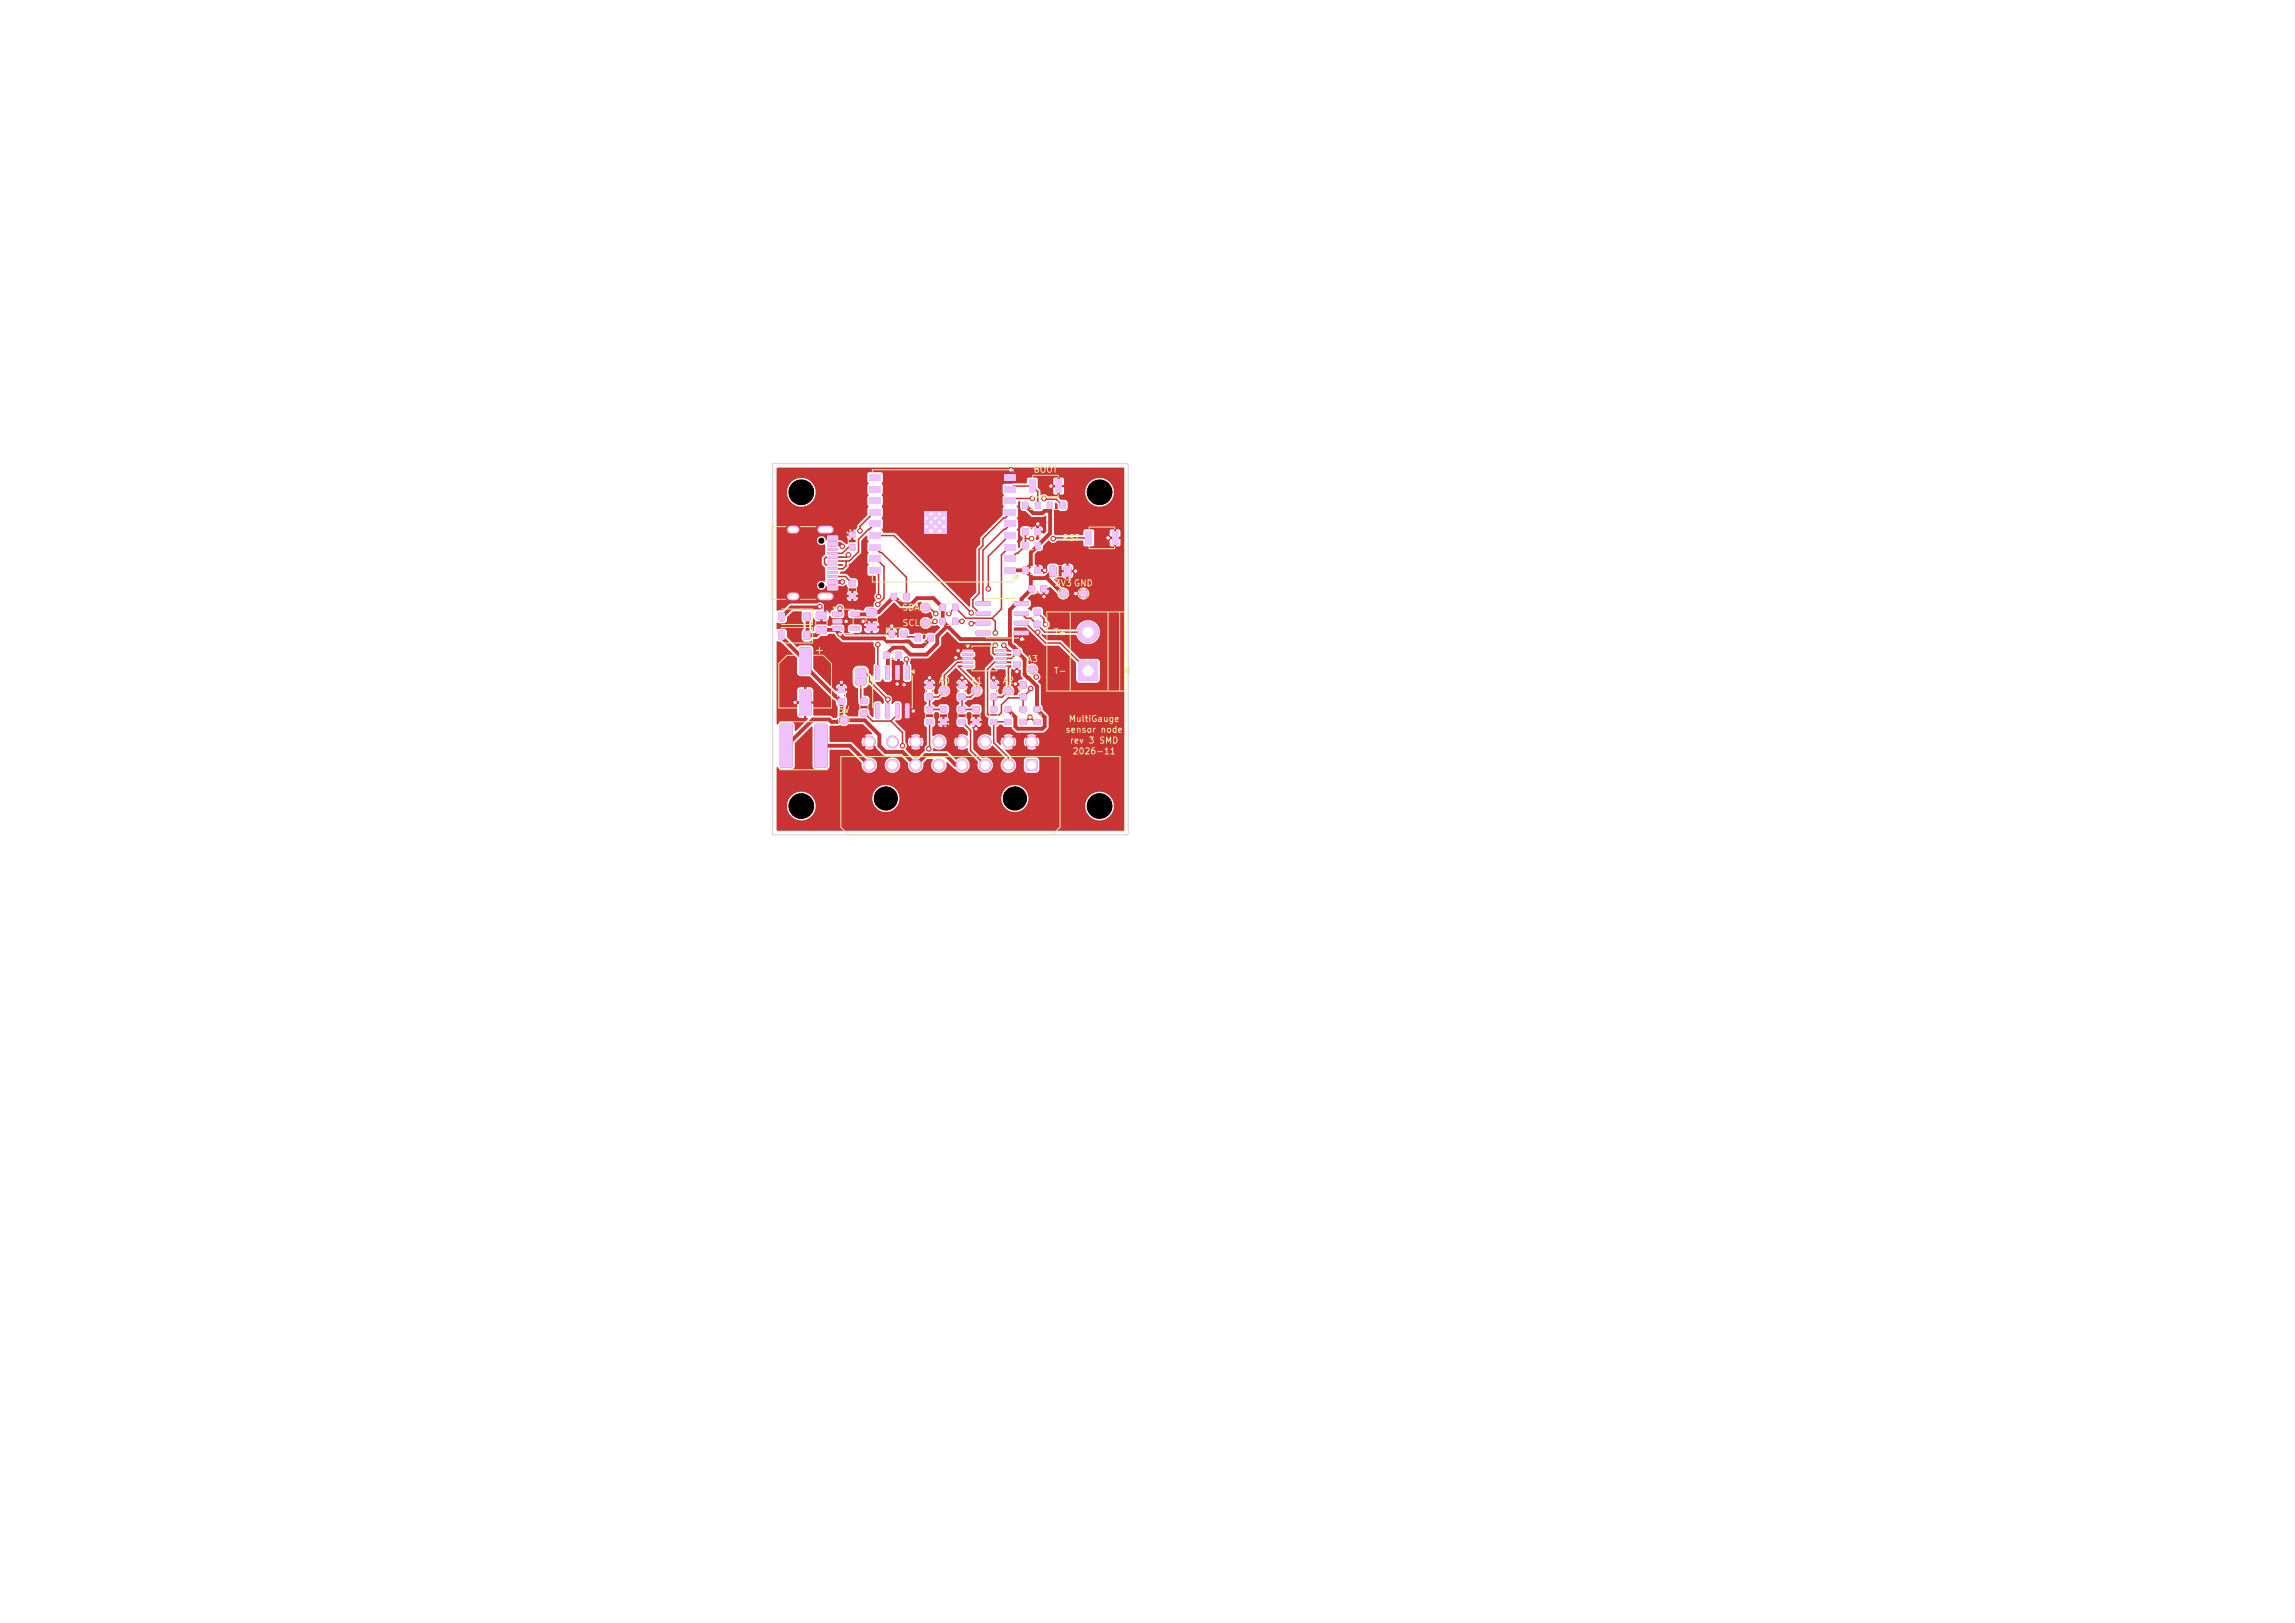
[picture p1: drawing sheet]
<svg xmlns="http://www.w3.org/2000/svg" width="297mm" height="210mm" viewBox="0 0 297 210" stroke-linecap="round" stroke-linejoin="round" font-family="sans-serif">
<defs><g id="words">
<g font-size=".8" fill="#f2eda1">
<text x="133.7" y="61.4">BOOT</text>
<text x="137.4" y="70.2">RST</text>
<text x="136.4" y="76.1">3V3 GND</text>
<text x="116.7" y="79.2">SDA</text>
<text x="116.7" y="81.2">SCL</text>
<text x="136.3" y="82.4">T+</text>
<text x="121.4" y="88.7">A0</text>
<text x="125.6" y="88.7">A1</text>
<text x="129.7" y="88.7">A2</text>
<text x="132.8" y="85.9">A3</text>
<text x="136.3" y="87.4">T-</text>
<text x="108.4" y="92.5">5V</text>
<text x="137.8" y="95">sensor node</text>
<text x="138.2" y="93.6">MultiGauge</text>
<text x="138.4" y="96.4">rev 3 SMD</text>
<text x="138.7" y="97.8">2026-11</text>
</g>
</g></defs>
<g fill="#c83434">
<path d="M111.1 87.4h.6v.4h-.6z"/>
<path d="M131.2 84h.1h.7l.1 .2-.1 .6-.2 .1-.6-.1-.1-.1z"/>
<path d="M131.2 85.6l.1-.1 .7 .1 .1 .2-.1 .6h-.2h-.6l-.1-.2z"/>
<path d="M105.6 81.1h.2h1.1l.1 .2v.6l-.2 .2-1.1-.1-.1-.2z"/>
<path d="M105.6 79.2h.2h1.1l.1 .2v.6l-.2 .2-1.1-.1-.1-.2z"/>
<path d="M108.5 90.4l.1-.1 .7 .1 .1 .2-.1 .6h-.2h-.6l-.1-.2z"/>
<path d="M108.5 88.8h.1h.7l.1 .2-.1 .6-.2 .1-.6-.1-.1-.1z"/>
<path d="M107.7 79.2h1.2l.1 .1v.4l-.1 .1-1.1-.1-.1-.1z"/>
<path d="M107.7 80.1h1.2l.1 .2v.3l-.1 .1h-1.1l-.1-.1z"/>
<path d="M107.7 81.1h1.2l.1 .1v.4l-.1 .1-1.1-.1-.1-.1z"/>
<path d="M110 81.1h1.2l.1 .1v.4l-.1 .1-1.1-.1-.1-.1z"/>
<path d="M110 79.2h1.2l.1 .1v.4l-.1 .1-1.1-.1-.1-.1z"/>
<path d="M121.6 80h.7v.8h-.7z"/>
<path d="M123.3 80h.7v.8h-.7z"/>
<path d="M121.7 91.4h.8v.7h-.8z"/>
<path d="M121.7 93.1h.8v.7h-.8z"/>
<path d="M120.1 82.2h.7v.8h-.7z"/>
<path d="M118.4 82.2h.7v.8h-.7z"/>
</g>
<circle cx="140.2" cy="76.8" r=".5" fill="#c83434" stroke="#c83434" stroke-width=".13"/>
<g fill="#c83434">
<path d="M111.4 92h.8v.7h-.8z"/>
<path d="M111.4 90.3h.8v.7h-.8z"/>
</g>
<circle cx="122.2" cy="89.4" r=".5" fill="#c83434" stroke="#c83434" stroke-width=".13"/>
<g fill="#c83434">
<path d="M132.3 68.4l.2-.1 .6 .1 .1 .2-.1 .6-.2 .1-.6-.1v-.1z"/>
<path d="M133.9 68.4l.1-.1 .7 .1v.2v.6l-.2 .1-.6-.1-.1-.1z"/>
<path d="M134 70.2h.7v.8h-.7z"/>
<path d="M132.3 70.2h.7v.8h-.7z"/>
<path d="M132.8 98.3h.2h1.2l.1 .2-.1 1.2-.2 .1-1.2-.1v-.2z"/>
</g>
<g fill="#c83434" stroke="#c83434" stroke-width=".13">
<circle cx="130.5" cy="99" r=".75"/>
<circle cx="127.5" cy="99" r=".75"/>
<circle cx="124.5" cy="99" r=".75"/>
<circle cx="121.5" cy="99" r=".75"/>
<circle cx="118.5" cy="99" r=".75"/>
<circle cx="115.5" cy="99" r=".75"/>
<circle cx="112.5" cy="99" r=".75"/>
<circle cx="133.5" cy="96" r=".75"/>
<circle cx="130.5" cy="96" r=".75"/>
<circle cx="127.5" cy="96" r=".75"/>
<circle cx="124.5" cy="96" r=".75"/>
<circle cx="121.5" cy="96" r=".75"/>
<circle cx="118.5" cy="96" r=".75"/>
<circle cx="115.5" cy="96" r=".75"/>
<circle cx="112.5" cy="96" r=".75"/>
</g>
<g fill="#c83434">
<path d="M132 89.8l.1-.1 .7 .1 .1 .2-.1 .6h-.2h-.6l-.1-.2z"/>
<path d="M132 88.2h.1h.7l.1 .2-.1 .6-.2 .1-.6-.1-.1-.1z"/>
<path d="M125.9 91.4h.8v.7h-.8z"/>
<path d="M125.9 93.1h.8v.7h-.8z"/>
</g>
<circle cx="130.5" cy="89.4" r=".5" fill="#c83434" stroke="#c83434" stroke-width=".13"/>
<g fill="#c83434">
<path d="M107.1 69.3h1.3l.1 .2v.3l-.2 .1h-1.2l-.1-.1z"/>
<path d="M107.1 70.1h1.3l.1 .2v.3l-.2 .1h-1.2l-.1-.1z"/>
<path d="M107 71.5h1.4l.1 .2-.1 .1h-1.3z"/>
<path d="M107 72.5h1.4l.1 .2-.1 .1h-1.3z"/>
<path d="M107 73h1.4l.1 .2-.1 .1h-1.3z"/>
<path d="M107 74h1.4l.1 .2-.1 .1h-1.3z"/>
<path d="M107.1 75h1.3l.1 .2v.3l-.2 .1h-1.2l-.1-.1z"/>
<path d="M107.1 75.8h1.3l.1 .2v.3l-.2 .1h-1.2l-.1-.1z"/>
<path d="M107 74.5h1.4l.1 .2-.1 .1h-1.3z"/>
<path d="M107 73.5h1.4l.1 .2-.1 .1h-1.3z"/>
<path d="M107 72h1.4l.1 .2-.1 .1h-1.3z"/>
<path d="M107 71h1.4l.1 .2-.1 .1h-1.3z"/>
</g>
<path d="M102.4 68.5h.5M102.4 77.2h.5M106.3 68.5h1.1M106.3 77.2h1.1" fill="none" stroke="#c83434" stroke-width="1"/>
<g fill="#c83434">
<path d="M115 81.6h.8v.8h-.8z"/>
<path d="M116.6 81.6h.8v.8h-.8z"/>
<path d="M103.5 83.8h1.2l.3 .1v3.1l-.2 .2-1.2 .1-.2-.2v-3.1z"/>
<path d="M103.5 89.2h1.2l.3 .1v3.1l-.2 .2-1.2 .1-.2-.2v-3.1z"/>
<path d="M104.1 79.3l.1-.1 .6 .1 .1 .1-.1 .9-.1 .1-.6-.1-.1-.1z"/>
<path d="M100.8 79.3l.1-.1 .6 .1 .1 .1-.1 .9-.1 .1-.6-.1-.1-.1z"/>
<path d="M104.1 81.7l.1-.1 .6 .1 .1 .1-.1 .9-.1 .1-.6-.1-.1-.1z"/>
<path d="M100.8 81.7l.1-.1 .6 .1 .1 .1-.1 .9-.1 .1-.6-.1-.1-.1z"/>
<path d="M124.5 84.1h1.4l.1 .2-.1 .1h-1.3z"/>
<path d="M124.5 84.6h1.4l.1 .2-.1 .1h-1.3z"/>
<path d="M124.5 85.1h1.4l.1 .2-.1 .1h-1.3z"/>
<path d="M124.5 85.6h1.4l.1 .2-.1 .1h-1.3z"/>
<path d="M124.5 86.1h1.4l.1 .2-.1 .1h-1.3z"/>
<path d="M128.8 86.1h1.4l.1 .2-.1 .1h-1.3z"/>
<path d="M128.8 85.6h1.4l.1 .2-.1 .1h-1.3z"/>
<path d="M128.8 85.1h1.4l.1 .2-.1 .1h-1.3z"/>
<path d="M128.8 84.6h1.4l.1 .2-.1 .1h-1.3z"/>
<path d="M128.8 84.1h1.4l.1 .2-.1 .1h-1.3z"/>
<path d="M130 73.4h1.5v.9h-1.5z"/>
<path d="M130 71.9h1.5v.9h-1.5z"/>
<path d="M130 70.4h1.5v.9h-1.5z"/>
<path d="M130 68.9h1.5v.9h-1.5z"/>
<path d="M130 67.4h1.5v.9h-1.5z"/>
<path d="M130 65.9h1.5v.9h-1.5z"/>
<path d="M130 64.4h1.5v.9h-1.5z"/>
<path d="M130 62.9h1.5v.9h-1.5z"/>
<path d="M130 61.4h1.5v.9h-1.5z"/>
<path d="M112.5 61.4h1.5v.9h-1.5z"/>
<path d="M112.5 62.9h1.5v.9h-1.5z"/>
<path d="M112.5 64.4h1.5v.9h-1.5z"/>
<path d="M112.5 65.9h1.5v.9h-1.5z"/>
<path d="M112.5 67.4h1.5v.9h-1.5z"/>
<path d="M112.5 68.9h1.5v.9h-1.5z"/>
<path d="M112.5 70.4h1.5v.9h-1.5z"/>
<path d="M112.5 71.9h1.5v.9h-1.5z"/>
<path d="M112.5 73.4h1.5v.9h-1.5z"/>
</g>
<g fill="#c83434" stroke="#c83434" stroke-width=".13">
<circle cx="122.1" cy="68.1" r=".3"/>
<circle cx="122.1" cy="67" r=".3"/>
<circle cx="121.6" cy="68.7" r=".3"/>
<circle cx="121.6" cy="67.6" r=".3"/>
<circle cx="121.6" cy="66.5" r=".3"/>
<circle cx="121" cy="68.1" r=".3"/>
</g>
<path d="M119.6 66.2h2.9v2.9h-2.9z" fill="#c83434"/>
<g fill="#c83434" stroke="#c83434" stroke-width=".13">
<circle cx="121" cy="67" r=".3"/>
<circle cx="120.5" cy="68.7" r=".3"/>
<circle cx="120.5" cy="67.6" r=".3"/>
<circle cx="120.5" cy="66.5" r=".3"/>
<circle cx="119.9" cy="68.1" r=".3"/>
<circle cx="119.9" cy="67" r=".3"/>
</g>
<g fill="#c83434">
<path d="M119.9 89.8l.2-.1 .6 .1 .1 .2-.1 .6h-.2h-.6l-.1-.2z"/>
<path d="M119.9 88.2h.2h.6l.1 .2-.1 .6-.2 .1-.6-.1-.1-.1z"/>
<path d="M119.9 93.1h.8v.7h-.8z"/>
<path d="M119.9 91.4h.8v.7h-.8z"/>
</g>
<circle cx="133.6" cy="86.6" r=".5" fill="#c83434" stroke="#c83434" stroke-width=".13"/>
<g fill="#c83434">
<path d="M124.1 93.1h.8v.7h-.8z"/>
<path d="M124.1 91.4h.8v.7h-.8z"/>
</g>
<circle cx="126.4" cy="89.4" r=".5" fill="#c83434" stroke="#c83434" stroke-width=".13"/>
<g fill="#c83434">
<path d="M110.6 87.8h1.5v.6l-.1 .2-.3 .1h-.7l-.3-.3z"/>
<path d="M110.8 86.6l.3-.1h.7l.3 .3v.7h-1.5l.1-.6z"/>
<path d="M128.2 93.1h.8v.7h-.8z"/>
<path d="M128.2 91.4h.8v.7h-.8z"/>
<path d="M135.8 73.2h.7l.2 .1v1.1l-.1 .2h-.6l-.2-.1v-1.1z"/>
<path d="M137.7 73.2h.7l.2 .1v1.1l-.1 .2h-.6l-.2-.1-.1-1.1z"/>
</g>
<circle cx="119.8" cy="78.6" r=".5" fill="#c83434" stroke="#c83434" stroke-width=".13"/>
<g fill="#c83434">
<path d="M140.5 68.8h.8v1.7h-.8z"/>
<path d="M143.9 68.8h.8v1.7h-.8z"/>
<path d="M132.3 73.4l.2-.1 .6 .1 .1 .2-.1 .6-.2 .1-.6-.1v-.1z"/>
<path d="M133.9 73.4l.1-.1 .7 .1v.2v.6l-.2 .1-.6-.1-.1-.1z"/>
<path d="M109.9 70.5h.8v.7h-.8z"/>
<path d="M109.9 68.8h.8v.7h-.8z"/>
</g>
<g fill="#c83434" stroke="#c83434" stroke-width=".13">
<circle cx="109.2" cy="93.2" r=".5"/>
<circle cx="119.8" cy="80.6" r=".5"/>
</g>
<g fill="#c83434">
<path d="M109.9 75.1h.8v.7h-.8z"/>
<path d="M109.9 76.8h.8v.7h-.8z"/>
<path d="M117.1 86.1h.5h.1v1.8l-.1 .1h-.3l-.2-.1z"/>
<path d="M115.9 86.1h.4h.1v1.8l-.1 .1h-.3l-.2-.1z"/>
<path d="M114.6 86.1h.4h.2v1.8l-.1 .1h-.4l-.1-.1z"/>
<path d="M113.3 86.1h.4h.2v1.8l-.1 .1h-.4l-.1-.1z"/>
<path d="M113.3 91h.4l.2 .1v1.7l-.1 .1-.4 .1-.1-.1z"/>
<path d="M114.6 91h.4l.2 .1v1.7l-.1 .1-.4 .1-.1-.1z"/>
<path d="M115.9 91h.4l.1 .1v1.7l-.1 .1-.3 .1-.2-.1z"/>
<path d="M117.1 91h.5l.1 .1v1.7l-.1 .1-.3 .1-.2-.1z"/>
<path d="M121.6 78.2h.7v.8h-.7z"/>
<path d="M123.3 78.2h.7v.8h-.7z"/>
<path d="M133.8 91.4h.8v.7h-.8z"/>
<path d="M133.8 93.1h.8v.7h-.8z"/>
<path d="M130 91.4h.8v.7h-.8z"/>
<path d="M130 93.1h.8v.7h-.8z"/>
<path d="M132.3 65h.7v.8h-.7z"/>
<path d="M134 65h.7v.8h-.7z"/>
<path d="M132 93.1h.8v.7h-.8z"/>
<path d="M132 91.4h.8v.7h-.8z"/>
<path d="M135.5 65h.7v.8h-.7z"/>
<path d="M137.2 65h.7v.8h-.7z"/>
<path d="M105.5 93.7h1.3l.3 .1v5.3l-.2 .2-1.3 .1-.2-.2v-5.3z"/>
<path d="M101 93.7h1.4l.2 .1v5.3l-.2 .2-1.2 .1-.3-.2v-5.3z"/>
<path d="M114.3 84.4l.2-.1 .6 .1 .1 .2-.1 .6-.2 .1-.6-.1v-.1z"/>
<path d="M115.9 84.4l.1-.1 .7 .1v.2v.6l-.2 .1-.6-.1-.1-.1z"/>
<path d="M115.3 76.8h.7v.8h-.7z"/>
<path d="M117 76.8h.7v.8h-.7z"/>
<path d="M133.2 62.1h.8v1.7h-.8z"/>
<path d="M136.6 62.1h.8v1.7h-.8z"/>
<path d="M133.8 80.4l.2-.1 .7 .1v.2v.6h-.2h-.7v-.2z"/>
<path d="M133.8 78.8h.2h.7v.2v.6l-.2 .1-.7-.1v-.1z"/>
</g>
<circle cx="137.6" cy="76.8" r=".5" fill="#c83434" stroke="#c83434" stroke-width=".13"/>
<g fill="#c83434">
<path d="M133.1 75.8l.2-.1 .6 .1 .1 .2-.1 .6-.2 .1-.6-.1v-.1z"/>
<path d="M134.7 75.8l.1-.1 .7 .1v.2v.6l-.2 .1-.6-.1-.1-.1z"/>
<path d="M128.2 89.8l.1-.1 .7 .1 .1 .2-.1 .6h-.1h-.7l-.1-.2z"/>
<path d="M128.2 88.2h.1h.7l.1 .2-.1 .6-.1 .1-.7-.1-.1-.1z"/>
<path d="M124.1 89.8l.2-.1 .6 .1 .1 .2-.1 .6h-.2h-.6l-.1-.2z"/>
<path d="M124.1 88.2h.2h.6l.1 .2-.1 .6-.2 .1-.6-.1-.1-.1z"/>
<path d="M139.6 85.6l.1-.1h2.1l.2 .1 .1 .2v2.1l-.1 .1-.2 .1h-2.1l-.1-.1-.1-.1v-2.1z"/>
</g>
<circle cx="140.8" cy="81.8" r="1.3" fill="#c83434" stroke="#c83434" stroke-width=".13"/>
<g fill="#c83434">
<path d="M131.2 81.6h1.9v.2v.3l-.1 .1h-1.7l-.1-.1z"/>
<path d="M131.2 80.4l1.9-.1v.2v.3l-.1 .1h-1.7l-.1-.1z"/>
<path d="M131.2 79.1h1.9v.1v.4l-.1 .1h-1.7l-.1-.2z"/>
<path d="M131.2 77.8h1.9v.1v.4l-.1 .1h-1.7l-.1-.2z"/>
<path d="M126.3 77.8h1.8l.1 .1v.4l-.1 .1h-1.8l-.1-.2z"/>
<path d="M126.3 79.1h1.8l.1 .1v.4l-.1 .1h-1.8l-.1-.2z"/>
<path d="M126.3 80.4l1.8-.1 .1 .2v.3l-.1 .1h-1.8l-.1-.1z"/>
<path d="M126.3 81.6h1.8l.1 .2v.3l-.1 .1h-1.8l-.1-.1z"/>
<path d="M112.1 78.8h.2h1.1l.1 .2v.6l-.2 .2-1.1-.1-.1-.2z"/>
<path d="M112.1 80.7h.2h1.1l.1 .2v.6l-.2 .2-1.1-.1-.1-.2z"/>
</g>
<g fill="#c83434" stroke="#c83434" stroke-width=".13">
<circle cx="108.9" cy="88.3" r=".3"/>
<circle cx="109.5" cy="80.4" r=".3"/>
<circle cx="134.3" cy="67.8" r=".3"/>
<circle cx="135.2" cy="73.8" r=".3"/>
<circle cx="111.7" cy="80.4" r=".3"/>
<circle cx="131.4" cy="88.5" r=".3"/>
<circle cx="135.1" cy="77.2" r=".3"/>
<circle cx="131.6" cy="86.9" r=".3"/>
<circle cx="120.3" cy="87.7" r=".3"/>
<circle cx="139.2" cy="73.9" r=".3"/>
<circle cx="102.9" cy="90.9" r=".3"/>
<circle cx="126.3" cy="94.3" r=".3"/>
<circle cx="123.7" cy="85.1" r=".3"/>
<circle cx="116.1" cy="88.5" r=".3"/>
<circle cx="128.6" cy="87.7" r=".3"/>
<circle cx="130.8" cy="60.8" r=".3"/>
<circle cx="143.4" cy="69.6" r=".3"/>
<circle cx="124.5" cy="87.7" r=".3"/>
<circle cx="118.2" cy="92" r=".3"/>
<circle cx="115.4" cy="81" r=".3"/>
<circle cx="117" cy="88.6" r=".3"/>
<circle cx="136" cy="62.9" r=".3"/>
<circle cx="132.2" cy="82.7" r=".3"/>
<circle cx="124" cy="84.2" r=".3"/>
<circle cx="139.2" cy="76.8" r=".3"/>
<circle cx="108.7" cy="82.1" r=".3"/>
<circle cx="108.7" cy="78.7" r=".3"/>
<circle cx="124.5" cy="80.4" r=".3"/>
<circle cx="121" cy="80.4" r=".3"/>
<circle cx="127.9" cy="76.2" r=".3"/>
<circle cx="129.9" cy="83.5" r=".3"/>
<circle cx="116.8" cy="96.5" r=".3"/>
<circle cx="136.3" cy="69.7" r=".3"/>
<circle cx="133.5" cy="69.7" r=".3"/>
<circle cx="133.3" cy="92.8" r=".3"/>
<circle cx="120.2" cy="96.9" r=".3"/>
<circle cx="114.9" cy="90.5" r=".3"/>
<circle cx="134.1" cy="87.6" r=".3"/>
<circle cx="133.4" cy="89.1" r=".3"/>
<circle cx="106.1" cy="78.5" r=".3"/>
<circle cx="109" cy="70.7" r=".3"/>
<circle cx="109" cy="75.3" r=".3"/>
<circle cx="111.3" cy="68.7" r=".3"/>
<circle cx="109.8" cy="71.8" r=".3"/>
<circle cx="128.8" cy="81.9" r=".3"/>
<circle cx="121.1" cy="79.4" r=".3"/>
<circle cx="128.8" cy="83.5" r=".3"/>
<circle cx="122.8" cy="79.4" r=".3"/>
<circle cx="135.1" cy="64.5" r=".3"/>
<circle cx="133.6" cy="64.5" r=".3"/>
<circle cx="125.7" cy="79.3" r=".3"/>
<circle cx="125.7" cy="80.7" r=".3"/>
<circle cx="113.6" cy="83.4" r=".3"/>
<circle cx="113.6" cy="78.2" r=".3"/>
<circle cx="117.3" cy="85.3" r=".3"/>
<circle cx="113.7" cy="77.2" r=".3"/>
<circle cx="134.3" cy="81.8" r=".3"/>
<circle cx="135.3" cy="80.8" r=".3"/>
</g>
<g fill="none" stroke="#c83434" stroke-width=".5">
<path d="M104.5 79.8v2.4h1.1l.7-.7h2.1M106.1 78.5l-.1 .1h-3.6l-1.2 1.2M107.7 70.4h1l.3 .3M107.7 75.3h1.3M108.7 78.7v.5l-.3 .3M110.6 79.5h1.9l.3-.3h.9l2-2 1 1h1.2l.8-.8h2.1l1.2 1.2v1.8l2.3 2.3h6.4M130.8 73.8h1.9M132.7 73.8l.7 .7v1.6l.1 .1-1.3 1.3v.6h-.7l-.8 .8v4.4l.9 .8v.3h.1l.9 .9v2l1.6 1.5v3l1 1v1.2l-.3 .3h-3.2l-.3-.3v-1.2l-1-1M132.7 65.4l1 1h1.2l.3-.3h.7M135.4 74.7l2.1 2.1h.1M135.9 65.4v3.6l-2.5 2.5v1.6l-.7 .7M136.2 73.9l-.9 .9h-1.9"/>
<path d="M101.2 82.2v.3l3 3v.7l4.7 4.6v2.1M106.2 96.5h3.8l2.5 2.5M108.4 81.3v.5l.8 .8h5.2l.4 .4h2.8l.6 .6h1.2l1-1M108.9 92.9l.3 .3h2.7l1.9 1.9v1.4l.8 .8h2.2l1.7 1.7 1.3-1.3h2.6l1.3 1.3h.8M108.9 92.9l-.5 .5h-.8l-.3-.3h-2.1l-3.4 3.4M122.6 81l-1.3 1.3v1l-1.4 1.4h-2.1l-.9-.9h-1.3l-.9 .9 .2 .3v2"/>
</g>
<g fill="none" stroke="#c83434" stroke-width=".2">
<path d="M101.2 79.8h.1M102.7 77.2h.1M102.7 68.5h.1M104.4 79.8h.1M106.3 79.7h.1M106.8 68.5h.1M106.8 77.2h.1M107.7 69.6h.1M107.7 76.1h.1M107.7 70.4h.1M107.7 75.3h.1M107.7 74.6h1.7l.9 .9"/>
<path d="M108.4 79.5h.1M109.5 72.6v.6l-.4 .4h-1.4M109.8 71.8l-.3 .3h-2.6l-.2 .2v.6l.2 .2h2.1M110.3 69.2h.1M110.3 70.8h-.5l-.8 .8h-1.3M110.3 77.1h.1M110.6 79.5h.1M112.8 79.2v.1M113.2 69.3h2.5l10 10M113.2 72.3h.2l1 1v4.1l-.8 .8M113.2 73.8l.5 .5v2.9M113.2 70.8l.7 .7h.2l3.2 3.2v2.5"/>
<path d="M113.2 67.8l-.8 .7-1.3 1.3v1.6l-1.2 1.2h-2.2M113.2 66.3h-.1l-1.8 1.8v.6M115.7 77.2h.1M117.3 77.2h.1M119.8 78.6h.5l.8 .8M119.9 67v.1M119.9 68.2h.1M120.5 68.7h.1M120.5 67.6h.1M120.5 66.5h.1M121 67v.1M121 67.6h.1"/>
<path d="M121 68.2h.1M121.6 68.7h.1M121.6 67.6h.1M121.6 66.5h.1M122 78.6h.1M122.1 67v.1M122.1 68.2h.1M123.6 78.6h.1M123.6 78.6l-.8 .8M123.6 78.6l1.4 1.4h3.4M127.2 78.1h.1M130.8 73.8h.1"/>
<path d="M130.8 63.3l.4-.4h2.4l.7 .7v1.8M130.8 61.8h.1M130.8 67.8l-.7 .7h-.2l-2.7 2.7v6.9M130.8 66.3l-.7 .7h-.2l-2.7 2.7v.9l-.5 .5v5.7l-.8 .8v.9l.9 .9h.4M130.8 69.3h-.2l-2.7 2.7v4.2M130.8 70.8h-.2l-1 1v7l-1.2 1.2M132.2 78.1h.1M132.2 79.4l.6 .6h.6l1.8 1.8h5.6M132.7 65.4h.1M132.7 70.6h.1M132.7 73.8h.1M132.7 68.8h.1"/>
<path d="M132.7 69.7h.8M132.7 68.8v1.8M132.7 70.6l-1 1h-.2l-.7 .7M133.5 76.2h.1M133.6 64.5h-2.5l-.3 .3M134.3 79.2l.8 .9v.5l.2 .2M134.3 73.8h.1M134.3 68.8h.1M134.3 70.6h.1M135.1 76.2h.1M135.1 64.5l.1 .1h1.5l.8 .8M135.9 65.4h.1"/>
<path d="M136.2 73.9h.1M138.2 73.9h.1M140.9 69.6h-4.5l-.1 .1M101.2 82.2h.1M101.7 96.5h.1M104.4 82.2h.1M106.2 96.5h.1M106.3 81.5v.1M108.4 80.4h.1M108.4 81.3v.1M108.9 89.2h.1M108.9 90.8h.1"/>
<path d="M111.4 87h.5l.6 .6v.5l2.4 2.4v1.5M111.4 88.2v2.1l.4 .4M111.8 92.3h.1l1 1h2.4M111.8 90.7h.1M112.8 81.2h.1M113.6 83.4v3.6M114.7 84.8h.1M114.9 87h.1M115.3 93.3l1.5 1.5v1.7M115.4 82h.1M116.1 87h.1M116.1 92v.5l-.8 .8"/>
<path d="M116.3 84.8h.1M117 82h.1M117 82l.4 .4h1.2l.2 .2M117.3 85.3l.1 .1v1.6M117.4 92h.1M120.3 88.6h.1M120.3 90.2v1.6h1.8M120.3 93.4v3.4l-.1 .1M120.4 82.6h.1M121 80.4l-.2 .2h-1M122 80.4h.1M122.1 91.8h.1"/>
<path d="M122.1 93.4h.1M123.6 80.4h.9M124 85.2h1.2M124 84.2h1.2M124.5 88.6h.1M124.5 90.2v1.6h1.8M124.5 93.4l1.1 1.1v2.6l1.9 1.9M125.2 85.7h-1.3l-1.7 1.7v2l-.8 .8h-1.1M125.2 86.2h-1.2l2.4 2.4v.8l-.8 .8h-1.1M126.3 91.8h.1M126.3 93.4h.1M127.2 80.6h-1.4l-.1 .1"/>
<path d="M128.4 80l.4 .4v1.5M128.6 88.6h.1M128.6 90.2v1.6M128.8 83.5l-.3 .3v.7l.2 .2h2.1M129.5 84.2h1.3M129.5 86.2h1.3l-.3 .3v2.9l-.8 .8h-1.1M129.9 83.5l.7 .7M130.4 91.8h.1M130.4 93.4h-1.8v2.7l1.9 1.9v1M130.8 85.7h-2.1l-.9 .9v5.8l.1 .1h1.4l.3-.3v-1l.9-.9h1.8M131.6 84.4h.1M131.6 86h.1"/>
<path d="M131.6 84.4l-.7 .8h-1.4M132.2 80.6h.5l2.6 2.6h1.9l3.6 3.6M132.2 81.9h.1M132.3 90.3l.1 .1v1.4M132.4 93.4h.3l.6-.6 .6 .6h.3M132.4 88.6h.1M132.4 90.2h.1M133.4 89.1v.1l-1.1 1.1M133.6 86.6v.5l.5 .5M134.2 91.8h.1M134.3 80.8h-.1M134.3 81.8l-.2 .2"/>
</g>
<g fill="none" stroke="#c83434" stroke-width=".3">
<path d="M106.9 77.1h3.4M107.7 76.1v.2l-.9 .9v2l-.5 .5M110.3 69.2l-.7-.7h-2.8l.9 .9v.2M120.5 67.6h.5M130.8 60.8v1M134.3 67.8v1M134.3 73.8h.9M135.1 76.2v1M136 62.9h1M138.2 73.9h1M139.2 76.8h1M143.4 69.6h.9"/>
<path d="M102.9 90.9h1.3M108.4 80.4h1.1M108.9 88.3v.9M111.7 80.4h.3l.8 .8M115.4 81v1M116.1 87v1.5M116.3 84.8v3.1l.7 .7M117.4 92h.8M120.3 87.7v.9M122.1 93.4l2.4 2.4v.2M123.7 85.1l.3 .1M124.5 87.7v.9"/>
<path d="M126.3 93.4v.9M128.6 87.7v.9M131.4 88.5h.9l.1 .1M131.6 86v.9M132.2 81.9v.8"/>
</g>
<g fill="#c83434">
<path d="M100.5 60.5h44.9l.1 .1v46.9h-45v-3.3h1.3a1.85 1.85 0 0 0 2.4 1.9 1.85 1.85 0 0 0 1-2.9h7.7v.2a1.75 1.75 0 0 0 1.9 1.7 1.75 1.75 0 0 0 1.6-1.9h13.2v.2a1.75 1.75 0 0 0 1.3 1.6 1.75 1.75 0 0 0 2-.8h7.5v.2a1.85 1.85 0 0 0 2.9 1.5 1.85 1.85 0 0 0 0-3.2 1.85 1.85 0 0 0-2.9 1.5h-7.5v-.1a1.75 1.75 0 0 0-1.1-2.5 1.75 1.75 0 0 0-2.2 1.6h-13.2v-.2a1.75 1.75 0 0 0-1.9-1.4 1.75 1.75 0 0 0-1.6 1.6h-7.7l-.1-.1a1.85 1.85 0 0 0-2-.6 1.85 1.85 0 0 0-1.3 1.7h-1.3v-4.9l.1-.1 .4 .4h1.4a.49 .49 0 0 0 .5-.5v-3l2.1-2.1 .1 .1v5l.3 .4 1.5 .1 .3-.1 .2-.4v-2v-.1h2.4l1.7 1.8a1.01 1.01 0 0 0 .9 1.2 1.01 1.01 0 0 0 1.1-1.1h1v.2a1.01 1.01 0 0 0 1.5 .8 1.01 1.01 0 0 0 0-1.8 1.01 1.01 0 0 0-1.5 .8h-1v-.2a1.09 1.09 0 0 0-1.3-.7l-2-2h-2.8v-2.1h1.1l.2-.1a.83 .83 0 0 0 1.1-.1h1.9l1.2 1.2-.1 .1h-.4l-.5 .2 .4 .3-.3 .3-.3-.4-.2 .3v.4l.2 .5 .3-.4 .3 .3-.4 .3 .1 .1 .6 .1 .5-.2-.4-.3 .3-.3 .4 .6 1 1h2.2l.9 1a1.02 1.02 0 0 0 1 1.2 1.02 1.02 0 0 0 1-1.3l.5-.5 .7 .1a1.03 1.03 0 0 0 .6 1.7 1.03 1.03 0 0 0 1.2-1.3l.1-.1 .8 .8 .2 .1a1.02 1.02 0 0 0 1.5 .3 1.02 1.02 0 0 0 .2-1.4 1.02 1.02 0 0 0-1.5-.1l-1.2-1.1-1.9-.1a.23 .23 0 0 1 .2-.3 1 1 0 0 0 1.1 .1 1 1 0 0 0 .5-1h1v.4l.2 .3 .3-.4 .3 .3-.4 .3a1.2 1.2 0 0 0 1.3 0l.1 .5 1.2 1.2a1.02 1.02 0 0 0 .5 1.4 1.02 1.02 0 0 0 1.4-.5 1.02 1.02 0 0 0-.6-1.4h-.8l-1-1v-2.5a.22 .22 0 0 1-.1-.4h.3v-.5h.3v.5a.47 .47 0 0 0 .5-.5h-1.4v.2l-.1 .1-.3-.3v-.4l1 .1v-.5h.3v.5h.5a.47 .47 0 0 0-.5-.5h-.7l-.2 .4h-.4l-.1-.3-.3-.1h-.7l-.3 .2v.8l.3 .3h.6l.5 .5v.5l-.1 .1a1 1 0 0 0-1.2 0l.4 .3-.3 .3-.3-.4-.2 .5h-1v-.2a1.09 1.09 0 0 0-1.8-.4v-1.2a.49 .49 0 0 0 .3-.5h.4l.1 .3 .3 .2h.1v-.5h.3v.5a.47 .47 0 0 0 .6-.5h-1.8v-.4l.9 .1v-.5h.3v.5h.6a.47 .47 0 0 0-.6-.5h-.6l-.2 .4h-.4l-.1-.3-.3-.1h-.7l-.3 .2v.7l.3 .4v2.3a.74 .74 0 0 0-.3 .8l-.8 .8h-.6l-1-1v-.1a.63 .63 0 0 0 0-.9v-.1h.3v.4l.2 .3 .3-.4 .3 .3-.4 .3 .3 .2h.4l.5-.2-.4-.3 .3-.3 .3 .4 .2-.3v-.4l-.2-.5-.3 .4-.3-.3 .4-.3-.5-.2h-.4l-.3 .2 .4 .3-.3 .3-.3-.4-.2 .5h-.3l-.1-1.2-1.3-1.4 .1-.1h.5l.3-.3v-1.9l-.3-.2-.4-.1-.3 .1-.2 .3a.32 .32 0 0 1 0-.5 .66 .66 0 0 0-.7-.7h4.8v.6l.3 .4v.2l-.2 .2-.1 .2v.6l.2 .3h.9l.3-.2h.3l.4 .2h.7l.4-.2v-.7l-.2-.3-.9-.1-.3 .3a.4 .4 0 0 1-.6-.2l-.1-.1v-.2l.3-.3 .5-.1 .4-.3a.81 .81 0 0 0 1-.5 .81 .81 0 0 0-.3-1v-.3h1.2v.1h.6v-.6h.2v.6h.6a.49 .49 0 0 0-.6-.6 .62 .62 0 0 0-.8 .5h-1.2v-.9l1.1-1.1 2.3 2.3v.1a.92 .92 0 0 0-.4 .9l-.1 .1h-.2l-.5-.3v-.2l.4-.2v-.3h-1.4a.68 .68 0 0 0 .4 .6l-.3 .2-.1 .3v.6l.3 .3a.24 .24 0 0 1 0 .3 .24 .24 0 0 1-.2 .2l-.1 .2v.6l.1 .2 .2 .1h.8l.3-.2h.3l.4 .2h.7l.4-.2v-.7l-.2-.3-.9-.1-.3 .3a.64 .64 0 0 1-.7-.3v-.2l.3-.3 .5-.1 .5-.4a.78 .78 0 0 0 .9-.4 .78 .78 0 0 0-.3-1l-.1-.3-1.7-1.7 .1-.1h.8l.3-.1v-1.1l-.3-.1h-1.3l-.9 .1-1.8 1.8-.1 1.5a.9 .9 0 0 0-.4 1l-.1 .1h-.2l-.5-.3v-.2l.4-.2v-.3h-1.4a.68 .68 0 0 0 .4 .6l-.3 .2-.1 .3h-4.8l-1.5-1.5h6.3v.1h.5v-.6h.4v.6h.5v-.1a.62 .62 0 0 0-.9-.5l-.3 .1-.2 .4h-6.3v-.1l.6-.1 .3-.3 .4 .3h.5l.2-.1 .1-.2v-2.7l.1-.1a.66 .66 0 0 0 .6 .4v-.6l.1-.1 .2 .1v.6h.1a.33 .33 0 0 1 .5 .4l-.1 .3v1.8l.2 .2 .5 .1 .2-.1 .2-.3v-1.7l-.2-.4 .1-.6h2.1l.2-.1 .5-.5h3.6v.4l.2 .1 1.6-.1a.43 .43 0 0 0-.2-.7h-1.4l-.2 .3h-3.6l1-1 .1-.2v-.9l.8-.7 1.4 1.3 .2 .1h4l.1 .1-.2 .5v.7l.5 .5v.3l-1.2 1.3v5.8l.3 .4 .2 .1v.8l.3 .4v1.1a1.02 1.02 0 0 0-1.5 .2 1.02 1.02 0 0 0 .3 1.4 1.02 1.02 0 0 0 1.4-.3l1.6 1.5a1.02 1.02 0 0 0-.1 1.8 1.02 1.02 0 0 0 1.6-.7l-.2-.6h1.2v1l.1 .4 .4 .1h1l.4-.1 .1-.4v-1l-.3-.4-1.3-.1-.3 .1-.1 .4h-1.2l-.4-.5-.1-.2-.7-.7 .1-.1h.4l.5-.2-.4-.3 .3-.3 .3 .4 .2-.3v-.4h1v.4l.2 .3 .3-.4 .3 .3-.4 .3 .5 .2h.4l.3-.2-.4-.3 .3-.3 .3 .4 .2-.3v-.4l-.1-.4-.1-.1-.3 .4-.3-.3 .4-.3-.3-.2h-.4l-.5 .2 .4 .3-.3 .3-.3-.4-.2 .5h-1l-.2-.5-.3 .4-.3-.3 .4-.3-.3-.2h-.4l-.5 .2 .4 .3-.3 .3-.3-.4-.2 .5v.4l-.1 .1-.4-.5v-1.8v-.1a.61 .61 0 0 1 .7-.2l.3 .3h.8l.6 .6 .2 .1h3.4l.2-.1 .4-.4 .1-.2v-1.4l-.1-.2-.6-.7-.1-.4-.2-.2v-2.5l-.4-.6a.57 .57 0 0 0 .4-.5 .57 .57 0 0 0-.4-.5v-.1a.84 .84 0 0 0-.2-.9 .84 .84 0 0 0-1-.2v-.8l-.8-.8a.53 .53 0 0 0-.4-.6l-.7-.6v-1.8l.1-.1h1.5l2.4 2.3 1.9 .1 2.1 2.1 .1 2.3 .1 .2 .2 .1 2.3 .1 .3-.2 .2-.3-.1-2.3a.5 .5 0 0 0-.4-.4h-2.2l-2.3-2.3-1.9-.1-.7-.6a.11 .11 0 0 1 0-.2 .11 .11 0 0 1 .2 .1l.2 .1h4h.1a1.56 1.56 0 0 0 2.4 .8 1.56 1.56 0 0 0-.1-2.6 1.56 1.56 0 0 0-2.3 1h-3.7a.65 .65 0 0 0-.1-1.1l-.1-.4-.4-.4v-.5a.48 .48 0 0 0-.5-.5h-.6a.46 .46 0 0 0-.4 .5h-.1l-.4-.3 .4-.3v-.5l-.1-.2-.3-.2 .5-.6a.59 .59 0 0 0 .7-.4h.2l.2 .4h.3v-.5h.3v.5a.49 .49 0 0 0 .6-.5l-.9-.1 .2-.2 .7-.1 .1-.1 .9 .9a.78 .78 0 0 0 1.2 .6h1.8l.3 .2 .5-.2-.4-.4-.4 .4h-1.8l.3-.2 .1-.5h1.1l.1 .5 .4-.4h.4l.4 .4a.73 .73 0 0 0 0-.8l-.4 .4h-.4l-.4-.4-.1 .3h-1.1l-.1-.3-.3-.2h1.8l.4 .4 .4-.4-.3-.2-.5 .2h-1.8l-.5-.2-1-1v-.1a.49 .49 0 0 0 .5-.5h.4l.1 .3 .5 .2v-.9h.3v.9l.3-.1 .3-.3v-.5h-1.5v.4h-.4v-1h.4v.3h.6v-.8h.3v.8h.6v-.3a.84 .84 0 0 0-1.4-.2l-.1 .2h-.4a.49 .49 0 0 0-.5-.5h-.6l-.3 .2-.1 .2v.6l-.4 .4-.1-.1v-.2h-.6l-.2-.2-.1-.7h.3v.6h.6v-.2a.48 .48 0 0 0-.6-.4h-.4l-.1-.1v-1.3l.4-.3a.61 .61 0 0 0 .7-.8l.8-.7a.61 .61 0 0 0 1 .1h3.3h.1v.5l.2 .2h1l.2-.2v-.8h2v.8l.2 .2h.4v-1h.3v1h.3l.2-.2v-.8h-3.4v-1h2v.7h.6v-.9h.3v.9h.5v-.7l-.2-.2h-1l-.2 .2h-2l-.2-.2h-1l-.2 .2-.1 .5h-3.5h-.1l-.1-.1v-3.1l.1-.2v-.7h.2l.1 .1 .1 .6 .1 .2 .2 .1h.6l.3-.2 .1-.9-.3-.3h-.6l-.5-.4-1.2-.1h-.1a.76 .76 0 0 0-.8-.2l-.1-.5-.3-.5h2v.8l.2 .2h.4v-1h.3v1l.4-.1 .1-.3h2.7v.2a1.85 1.85 0 0 0 2.9 1.5 1.85 1.85 0 0 0 0-3.2 1.85 1.85 0 0 0-2.9 1.5h-2.7v-.6h-3.4v-1h2v.7h.6v-.9h.3v.9h.5v-.7l-.2-.2h-1l-.2 .2h-2l-.2-.2h-1l-.2 .2-.1 .5-3 .2-.1 1.1 .2 .3-.2 .2 .1 1a.21 .21 0 0 1 .1 .3 .21 .21 0 0 1-.1 .2l-.1 .9-2.8 2.8-.1 1-.4 .5-.1 5.6-.7 .9-.1 1-9.6-9.5-1.6-.1-.1-.1a.21 .21 0 0 1-.1-.2 .21 .21 0 0 1 .1-.3l.1-1-.2-.3 .2-.2-.1-1a.21 .21 0 0 1-.1-.2 .21 .21 0 0 1 .1-.3l.1-1-.2-.3 .2-.2-.1-1a.21 .21 0 0 1-.1-.2 .21 .21 0 0 1 .1-.3l.1-1-.2-.2h-1.6l-.2 .1-.1 1.1 .2 .3-.2 .2 .1 1a.21 .21 0 0 1 .1 .3 .21 .21 0 0 1-.1 .2l-.1 1 .2 .3-.2 .2v.9l-1.2 1.3a.51 .51 0 0 1-.3 .5h-.2v1.3h.2v.3l-.8 .1-.3 .2-.4-.2a.72 .72 0 0 0-.7-.3h-1.6l-.4-.5a.59 .59 0 0 0-.8 .7 .59 .59 0 0 0 1 .3l.1 .4v.9l-.4 .5-.1 .7 .5 .5v1.5v.3h-.3a.59 .59 0 0 0-.7 .4 .59 .59 0 0 0 .4 .7 .59 .59 0 0 0 .7-.5h1.9a.73 .73 0 0 0 .7-.1l.2 .3 .2 .1h.9l.2-.3v-.7l-.3-.3h-.6l-.6-.5-.7-.1-.1-.2 .6-.1 .5-.5 .1-.4 .2-.1 1.3-1.3 .1-1.6 .6-.7 .1 .1 .1 .4a.21 .21 0 0 1 .1 .3 .21 .21 0 0 1-.1 .2l-.1 1 .2 .3-.2 .2v1l.2 .3-.2 .2v1l.2 .2 .9 .1v2.1v.2a.73 .73 0 0 0 0 .8 .76 .76 0 0 0-.3 .8h-.7a.65 .65 0 0 0-.5 .5l-.6-.1h-1.2l-.3 .3v.5l.2 .2 .2 .1h3.3l.6-.4 1.7-1.6 .7 .6 .2 .1h1.5l.8-.8 .4 .1a.79 .79 0 0 0-.1 1.1 .79 .79 0 0 0 1.1 .1l.2 .1 .2 .5-.3 .3a.77 .77 0 0 0-1.1 0 .77 .77 0 0 0 .1 1.2 .77 .77 0 0 0 1.1-.3l.8-.1 .4 .3-.8 .7h-.8a.62 .62 0 0 0-.4 .6l-.2 .2h-.1v-.5l-.2-.3h-.7l-.3 .1h-.4h-.1l-.1-.5-.2-.2h-.7a.46 .46 0 0 0-.4 .4v.7a.12 .12 0 0 1-.1 .1 .12 .12 0 0 1-.1-.2v-.2h-6.7l-.2-.3 .1-.6h.4v.4l.2 .2 .2 .1h1.2l.2-.2 .1-.3h.2l.3 .4 .6 .1v-.6h.2v.6h.5l.3-.2h1v.1h.6v-.5h.3v.5h.5v-.1a.6 .6 0 0 0-.8-.4l-.4 .1-.2 .3h-1l.1-.4h-2v.1h-.2l-.1-.3-.2-.2h.5v.1h.9v-.6h.2v.6h.9l-.2-.5a2.42 2.42 0 0 0-1.6 0l-.2 .4-1.8-.1-.2 .2-.1 .2h-.4l-.1-.2-.3-.2h-1.1l-.4 .2h-.2l-.3-.2h-1.1a.64 .64 0 0 0-.5 .9h-.2l-.1-.3v-.8l.2-.6h.1l.3 .3 .5 .1v-.7h.3v.7h.5a.8 .8 0 0 0 .4-.7l.4 .3h1.3l.3-.3-.1-.6a.61 .61 0 0 0-.1-.8 .61 .61 0 0 0-.7 0l-.2 .2-.1 .4a.6 .6 0 0 0-.7 .4h-.1a.57 .57 0 0 0-.7-.4v-.1a.57 .57 0 0 0-.2-.8 .57 .57 0 0 0-.7 .1h-3.4l-.2 .1-.8 .7-.7 .2-.1-.1v-1.7h9.1a.47 .47 0 0 0 .5 .5v-.5h.4v.5l.4-.2 .1-.3h-10.5v-.4h9.1v.1h.5v-.5h.4v.5h.5v-.3a1.05 1.05 0 0 0-1.4 0v.2h-9.1v-7.6h9.1l.1 .4 .4 .1v-.5h-9.6v-.4h9.1v.1h.5v-.5l-.3 .1-.2 .3h-9.1v-5.3h1.3v.2a1.85 1.85 0 0 0 2.9 1.5 1.85 1.85 0 0 0 0-3.2 1.85 1.85 0 0 0-2.9 1.5h-1.3z"/>
<path d="M100.5 83l.6 .1 2 2v1.9l.2 .4 .3 .1h1.2l3 3a.59 .59 0 0 1 .4 .6l.2 .4v1.2a.53 .53 0 0 1-.9-.1h-2.2l-.1-1.5h-.8v1.8h.1v.1l-1.5 1.6-.1-.1v-.6a.49 .49 0 0 0-.5-.5h-1.4l-.3 .3h-.2v-1.3h2.6l.3 .4 .7 .1v-1.8h-1v1.3h-2.6v-3h2.6v1.3h1v-1.8h.3v1.8h.8v-1.4l-.1-.3-.2-.1h-1.3l-.3 .1-.2 .4h-2.6z"/>
<path d="M100.5 80.6h1.1l.2-.3 .1-.5 .7-.7h1.2v1.2l.2 .3v.8l-.2 .3-.1 .9a.47 .47 0 0 0 .5 .5l.6-.1 .4-.3a1.02 1.02 0 0 0 1-.4h.7l.4-.3h.6l.5 .5 .7 .6h3.9l.1 .1a.72 .72 0 0 0 .1 .7v1.9l-.2 .4v1.4h-.1l-.5-.6a.82 .82 0 0 0-.7-.8h-.6a.76 .76 0 0 0-.7 .7v1.4a1.02 1.02 0 0 0 .6 .8l.1 1.9 .2 .3h.9l.3-.2v-.8l-.2-.2-.5-.1v-.1v-.9l.3-.2 .3-.2 1.9 1.8v.2a.32 .32 0 0 1 0 .4l-.1 .1-.2-.3-.2-.1-.5 .1-.2 .1-.1 1.9-.4-.3-.1-.5-.1-.2-.3-.1h-.7l-.2 .1-.1 .2-.1 .7h-1.2l-.4-.3v-.9l.2-.4v-.6l-.1-.3-.3-.2a.66 .66 0 0 0 .4-.6h-1.5l-.4-.4 1.1 .1v-.6h.3v.6h.5a.49 .49 0 0 0-.5-.6 .62 .62 0 0 0-.9 .5h-.5l-2.4-2.4v-2.6a.49 .49 0 0 0-.5-.5h-1.3l-.4 .2-1.2-1.2v-.7a.48 .48 0 0 0-.5-.5l-.9 .1z"/>
<path d="M131.5 86h.2l.1 .7h.3v.7l.3 .5a.6 .6 0 0 0-.7 .6h.6l.1 .1-.1 .2h-.6a.68 .68 0 0 0 .4 .6l-.3 .2-.2 .3h-.4l-.1-.1a.83 .83 0 0 0-.2-1.1v-2l.1-.2 .5 .2z"/>
<path d="M128.2 86.7l.3-.3 .3 .2h1.3v2.1a1 1 0 0 0-.4 1l-.1 .1a.31 .31 0 0 1-.5-.2l-.2-.2a.66 .66 0 0 0 .4-.6h-.7l-.1-.2v-.7h.3v.6h.5a.49 .49 0 0 0-.5-.6h-.6z"/>
<path d="M131.8 64.9h.2v.8a.56 .56 0 0 0 .7 .4l.7 .7 .2 .1h1.4l.3-.2 .1 .1v2l-.3 .3-.1-.1h-.6v.5l.1 .2-.2 .2h-.2v-1.8h.3v.6h.6a.49 .49 0 0 0-.6-.6 .75 .75 0 0 0-.9 .4l-.3-.4h-.7a.47 .47 0 0 0-.5 .4v.7l.3 .3v.3l-.2 .3-.1 .6-.1 .2-.1-.1-.1-.5a.21 .21 0 0 1-.1-.2 .21 .21 0 0 1 .1-.3v-1a.21 .21 0 0 1-.1-.2 .21 .21 0 0 1 .1-.3v-1a.21 .21 0 0 1-.1-.2 .21 .21 0 0 1 .1-.3v-1a.21 .21 0 0 1-.1-.2 .21 .21 0 0 1 .1-.3z"/>
</g>
<g fill="#efc1ff">
<path d="M110.7 87.4h1.4v.3h-1.4z"/>
<path d="M131.2 84h.1h.7l.1 .2-.1 .6-.2 .1-.6-.1-.1-.1z"/>
<path d="M131.2 85.6l.1-.1 .7 .1 .1 .2-.1 .6h-.2h-.6l-.1-.2z"/>
<path d="M105.6 81.1h.2h1.1l.1 .2v.6l-.2 .2-1.1-.1-.1-.2z"/>
<path d="M105.6 79.2h.2h1.1l.1 .2v.6l-.2 .2-1.1-.1-.1-.2z"/>
<path d="M108.5 90.4l.1-.1 .7 .1 .1 .2-.1 .6h-.2h-.6l-.1-.2z"/>
<path d="M108.5 88.8h.1h.7l.1 .2-.1 .6-.2 .1-.6-.1-.1-.1z"/>
<path d="M107.7 79.2h1.2l.1 .1v.4l-.1 .1-1.1-.1-.1-.1z"/>
<path d="M107.7 80.1h1.2l.1 .2v.3l-.1 .1h-1.1l-.1-.1z"/>
<path d="M107.7 81.1h1.2l.1 .1v.4l-.1 .1-1.1-.1-.1-.1z"/>
<path d="M110 81.1h1.2l.1 .1v.4l-.1 .1-1.1-.1-.1-.1z"/>
<path d="M110 79.2h1.2l.1 .1v.4l-.1 .1-1.1-.1-.1-.1z"/>
<path d="M121.6 80h.7v.8h-.7z"/>
<path d="M123.3 80h.7v.8h-.7z"/>
<path d="M121.7 91.4h.8v.7h-.8z"/>
<path d="M121.7 93.1h.8v.7h-.8z"/>
<path d="M120.1 82.2h.7v.8h-.7z"/>
<path d="M118.4 82.2h.7v.8h-.7z"/>
</g>
<circle cx="140.2" cy="76.8" r=".5" fill="#efc1ff" stroke="#efc1ff" stroke-width=".13"/>
<g fill="#efc1ff">
<path d="M111.4 92h.8v.7h-.8z"/>
<path d="M111.4 90.3h.8v.7h-.8z"/>
</g>
<circle cx="122.2" cy="89.4" r=".5" fill="#efc1ff" stroke="#efc1ff" stroke-width=".13"/>
<g fill="#efc1ff">
<path d="M132.3 68.4l.2-.1 .6 .1 .1 .2-.1 .6-.2 .1-.6-.1v-.1z"/>
<path d="M133.9 68.4l.1-.1 .7 .1v.2v.6l-.2 .1-.6-.1-.1-.1z"/>
<path d="M134 70.2h.7v.8h-.7z"/>
<path d="M132.3 70.2h.7v.8h-.7z"/>
</g>
<g fill="#efc1ff" stroke="#efc1ff" stroke-width=".13">
<circle cx="131.3" cy="103.3" r="1.5"/>
<circle cx="114.6" cy="103.3" r="1.5"/>
</g>
<path d="M132.8 98.3h.2h1.2l.1 .2-.1 1.2-.2 .1-1.2-.1v-.2z" fill="#efc1ff"/>
<g fill="#efc1ff" stroke="#efc1ff" stroke-width=".13">
<circle cx="130.5" cy="99" r=".75"/>
<circle cx="127.5" cy="99" r=".75"/>
<circle cx="124.5" cy="99" r=".75"/>
<circle cx="121.5" cy="99" r=".75"/>
<circle cx="118.5" cy="99" r=".75"/>
<circle cx="115.5" cy="99" r=".75"/>
<circle cx="112.5" cy="99" r=".75"/>
<circle cx="133.5" cy="96" r=".75"/>
<circle cx="130.5" cy="96" r=".75"/>
<circle cx="127.5" cy="96" r=".75"/>
<circle cx="124.5" cy="96" r=".75"/>
<circle cx="121.5" cy="96" r=".75"/>
<circle cx="118.5" cy="96" r=".75"/>
<circle cx="115.5" cy="96" r=".75"/>
<circle cx="112.5" cy="96" r=".75"/>
</g>
<g fill="#efc1ff">
<path d="M132 89.8l.1-.1 .7 .1 .1 .2-.1 .6h-.2h-.6l-.1-.2z"/>
<path d="M132 88.2h.1h.7l.1 .2-.1 .6-.2 .1-.6-.1-.1-.1z"/>
<path d="M125.9 91.4h.8v.7h-.8z"/>
<path d="M125.9 93.1h.8v.7h-.8z"/>
</g>
<g fill="#efc1ff" stroke="#efc1ff" stroke-width=".13">
<circle cx="130.5" cy="89.4" r=".5"/>
<circle cx="106.3" cy="70" r=".33"/>
<circle cx="106.3" cy="75.7" r=".33"/>
</g>
<g fill="#efc1ff">
<path d="M107.1 69.3h1.3l.1 .2v.3l-.2 .1h-1.2l-.1-.1z"/>
<path d="M107.1 70.1h1.3l.1 .2v.3l-.2 .1h-1.2l-.1-.1z"/>
<path d="M107 71.5h1.4l.1 .2-.1 .1h-1.3z"/>
<path d="M107 72.5h1.4l.1 .2-.1 .1h-1.3z"/>
<path d="M107 73h1.4l.1 .2-.1 .1h-1.3z"/>
<path d="M107 74h1.4l.1 .2-.1 .1h-1.3z"/>
<path d="M107.1 75h1.3l.1 .2v.3l-.2 .1h-1.2l-.1-.1z"/>
<path d="M107.1 75.8h1.3l.1 .2v.3l-.2 .1h-1.2l-.1-.1z"/>
<path d="M107 74.5h1.4l.1 .2-.1 .1h-1.3z"/>
<path d="M107 73.5h1.4l.1 .2-.1 .1h-1.3z"/>
<path d="M107 72h1.4l.1 .2-.1 .1h-1.3z"/>
<path d="M107 71h1.4l.1 .2-.1 .1h-1.3z"/>
</g>
<path d="M102.4 68.5h.5M102.4 77.2h.5M106.3 68.5h1.1M106.3 77.2h1.1" fill="none" stroke="#efc1ff" stroke-width="1"/>
<g fill="#efc1ff">
<path d="M115 81.6h.8v.8h-.8z"/>
<path d="M116.6 81.6h.8v.8h-.8z"/>
<path d="M103.5 83.8h1.2l.3 .1v3.1l-.2 .2-1.2 .1-.2-.2v-3.1z"/>
<path d="M103.5 89.2h1.2l.3 .1v3.1l-.2 .2-1.2 .1-.2-.2v-3.1z"/>
<path d="M104.1 79.3l.1-.1 .6 .1 .1 .1-.1 .9-.1 .1-.6-.1-.1-.1z"/>
<path d="M100.8 79.3l.1-.1 .6 .1 .1 .1-.1 .9-.1 .1-.6-.1-.1-.1z"/>
<path d="M104.1 81.7l.1-.1 .6 .1 .1 .1-.1 .9-.1 .1-.6-.1-.1-.1z"/>
<path d="M100.8 81.7l.1-.1 .6 .1 .1 .1-.1 .9-.1 .1-.6-.1-.1-.1z"/>
</g>
<circle cx="142.3" cy="63.7" r="1.6" fill="#efc1ff" stroke="#efc1ff" stroke-width=".13"/>
<g fill="#efc1ff">
<path d="M124.5 84.1h1.4l.1 .2-.1 .1h-1.3z"/>
<path d="M124.5 84.6h1.4l.1 .2-.1 .1h-1.3z"/>
<path d="M124.5 85.1h1.4l.1 .2-.1 .1h-1.3z"/>
<path d="M124.5 85.6h1.4l.1 .2-.1 .1h-1.3z"/>
<path d="M124.5 86.1h1.4l.1 .2-.1 .1h-1.3z"/>
<path d="M128.8 86.1h1.4l.1 .2-.1 .1h-1.3z"/>
<path d="M128.8 85.6h1.4l.1 .2-.1 .1h-1.3z"/>
<path d="M128.8 85.1h1.4l.1 .2-.1 .1h-1.3z"/>
<path d="M128.8 84.6h1.4l.1 .2-.1 .1h-1.3z"/>
<path d="M128.8 84.1h1.4l.1 .2-.1 .1h-1.3z"/>
<path d="M130 73.4h1.5v.9h-1.5z"/>
<path d="M130 71.9h1.5v.9h-1.5z"/>
<path d="M130 70.4h1.5v.9h-1.5z"/>
<path d="M130 68.9h1.5v.9h-1.5z"/>
<path d="M130 67.4h1.5v.9h-1.5z"/>
<path d="M130 65.9h1.5v.9h-1.5z"/>
<path d="M130 64.4h1.5v.9h-1.5z"/>
<path d="M130 62.9h1.5v.9h-1.5z"/>
<path d="M130 61.4h1.5v.9h-1.5z"/>
<path d="M112.5 61.4h1.5v.9h-1.5z"/>
<path d="M112.5 62.9h1.5v.9h-1.5z"/>
<path d="M112.5 64.4h1.5v.9h-1.5z"/>
<path d="M112.5 65.9h1.5v.9h-1.5z"/>
<path d="M112.5 67.4h1.5v.9h-1.5z"/>
<path d="M112.5 68.9h1.5v.9h-1.5z"/>
<path d="M112.5 70.4h1.5v.9h-1.5z"/>
<path d="M112.5 71.9h1.5v.9h-1.5z"/>
<path d="M112.5 73.4h1.5v.9h-1.5z"/>
</g>
<g fill="#efc1ff" stroke="#efc1ff" stroke-width=".13">
<circle cx="122.1" cy="68.1" r=".3"/>
<circle cx="122.1" cy="67" r=".3"/>
<circle cx="121.6" cy="68.7" r=".3"/>
<circle cx="121.6" cy="67.6" r=".3"/>
<circle cx="121.6" cy="66.5" r=".3"/>
<circle cx="121" cy="68.1" r=".3"/>
</g>
<path d="M119.6 66.2h2.9v2.9h-2.9z" fill="#efc1ff"/>
<g fill="#efc1ff" stroke="#efc1ff" stroke-width=".13">
<circle cx="121" cy="67" r=".3"/>
<circle cx="120.5" cy="68.7" r=".3"/>
<circle cx="120.5" cy="67.6" r=".3"/>
<circle cx="120.5" cy="66.5" r=".3"/>
<circle cx="119.9" cy="68.1" r=".3"/>
<circle cx="119.9" cy="67" r=".3"/>
</g>
<g fill="#efc1ff">
<path d="M119.9 89.8l.2-.1 .6 .1 .1 .2-.1 .6h-.2h-.6l-.1-.2z"/>
<path d="M119.9 88.2h.2h.6l.1 .2-.1 .6-.2 .1-.6-.1-.1-.1z"/>
<path d="M119.9 93.1h.8v.7h-.8z"/>
<path d="M119.9 91.4h.8v.7h-.8z"/>
</g>
<circle cx="133.6" cy="86.6" r=".5" fill="#efc1ff" stroke="#efc1ff" stroke-width=".13"/>
<g fill="#efc1ff">
<path d="M124.1 93.1h.8v.7h-.8z"/>
<path d="M124.1 91.4h.8v.7h-.8z"/>
</g>
<circle cx="126.4" cy="89.4" r=".5" fill="#efc1ff" stroke="#efc1ff" stroke-width=".13"/>
<g fill="#efc1ff">
<path d="M110.6 87.8h1.5v.6l-.1 .2-.3 .1h-.7l-.3-.3z"/>
<path d="M110.8 86.6l.3-.1h.7l.3 .3v.7h-1.5l.1-.6z"/>
</g>
<circle cx="103.7" cy="104.3" r="1.6" fill="#efc1ff" stroke="#efc1ff" stroke-width=".13"/>
<g fill="#efc1ff">
<path d="M128.2 93.1h.8v.7h-.8z"/>
<path d="M128.2 91.4h.8v.7h-.8z"/>
<path d="M135.8 73.2h.7l.2 .1v1.1l-.1 .2h-.6l-.2-.1v-1.1z"/>
<path d="M137.7 73.2h.7l.2 .1v1.1l-.1 .2h-.6l-.2-.1-.1-1.1z"/>
</g>
<circle cx="119.8" cy="78.6" r=".5" fill="#efc1ff" stroke="#efc1ff" stroke-width=".13"/>
<g fill="#efc1ff">
<path d="M140.5 68.8h.8v1.7h-.8z"/>
<path d="M143.9 68.8h.8v1.7h-.8z"/>
<path d="M132.3 73.4l.2-.1 .6 .1 .1 .2-.1 .6-.2 .1-.6-.1v-.1z"/>
<path d="M133.9 73.4l.1-.1 .7 .1v.2v.6l-.2 .1-.6-.1-.1-.1z"/>
<path d="M109.9 70.5h.8v.7h-.8z"/>
<path d="M109.9 68.8h.8v.7h-.8z"/>
</g>
<g fill="#efc1ff" stroke="#efc1ff" stroke-width=".13">
<circle cx="109.2" cy="93.2" r=".5"/>
<circle cx="119.8" cy="80.6" r=".5"/>
</g>
<g fill="#efc1ff">
<path d="M109.9 75.1h.8v.7h-.8z"/>
<path d="M109.9 76.8h.8v.7h-.8z"/>
</g>
<circle cx="142.3" cy="104.3" r="1.6" fill="#efc1ff" stroke="#efc1ff" stroke-width=".13"/>
<g fill="#efc1ff">
<path d="M117.1 86.1h.5h.1v1.8l-.1 .1h-.3l-.2-.1z"/>
<path d="M115.9 86.1h.4h.1v1.8l-.1 .1h-.3l-.2-.1z"/>
<path d="M114.6 86.1h.4h.2v1.8l-.1 .1h-.4l-.1-.1z"/>
<path d="M113.3 86.1h.4h.2v1.8l-.1 .1h-.4l-.1-.1z"/>
<path d="M113.3 91h.4l.2 .1v1.7l-.1 .1-.4 .1-.1-.1z"/>
<path d="M114.6 91h.4l.2 .1v1.7l-.1 .1-.4 .1-.1-.1z"/>
<path d="M115.9 91h.4l.1 .1v1.7l-.1 .1-.3 .1-.2-.1z"/>
<path d="M117.1 91h.5l.1 .1v1.7l-.1 .1-.3 .1-.2-.1z"/>
<path d="M121.6 78.2h.7v.8h-.7z"/>
<path d="M123.3 78.2h.7v.8h-.7z"/>
<path d="M133.8 91.4h.8v.7h-.8z"/>
<path d="M133.8 93.1h.8v.7h-.8z"/>
<path d="M130 91.4h.8v.7h-.8z"/>
<path d="M130 93.1h.8v.7h-.8z"/>
<path d="M132.3 65h.7v.8h-.7z"/>
<path d="M134 65h.7v.8h-.7z"/>
<path d="M132 93.1h.8v.7h-.8z"/>
<path d="M132 91.4h.8v.7h-.8z"/>
<path d="M135.5 65h.7v.8h-.7z"/>
<path d="M137.2 65h.7v.8h-.7z"/>
<path d="M105.5 93.7h1.3l.3 .1v5.3l-.2 .2-1.3 .1-.2-.2v-5.3z"/>
<path d="M101 93.7h1.4l.2 .1v5.3l-.2 .2-1.2 .1-.3-.2v-5.3z"/>
<path d="M114.3 84.4l.2-.1 .6 .1 .1 .2-.1 .6-.2 .1-.6-.1v-.1z"/>
<path d="M115.9 84.4l.1-.1 .7 .1v.2v.6l-.2 .1-.6-.1-.1-.1z"/>
<path d="M115.3 76.8h.7v.8h-.7z"/>
<path d="M117 76.8h.7v.8h-.7z"/>
<path d="M133.2 62.1h.8v1.7h-.8z"/>
<path d="M136.6 62.1h.8v1.7h-.8z"/>
<path d="M133.8 80.4l.2-.1 .7 .1v.2v.6h-.2h-.7v-.2z"/>
<path d="M133.8 78.8h.2h.7v.2v.6l-.2 .1-.7-.1v-.1z"/>
</g>
<circle cx="137.6" cy="76.8" r=".5" fill="#efc1ff" stroke="#efc1ff" stroke-width=".13"/>
<g fill="#efc1ff">
<path d="M133.1 75.8l.2-.1 .6 .1 .1 .2-.1 .6-.2 .1-.6-.1v-.1z"/>
<path d="M134.7 75.8l.1-.1 .7 .1v.2v.6l-.2 .1-.6-.1-.1-.1z"/>
<path d="M128.2 89.8l.1-.1 .7 .1 .1 .2-.1 .6h-.1h-.7l-.1-.2z"/>
<path d="M128.2 88.2h.1h.7l.1 .2-.1 .6-.1 .1-.7-.1-.1-.1z"/>
<path d="M124.1 89.8l.2-.1 .6 .1 .1 .2-.1 .6h-.2h-.6l-.1-.2z"/>
<path d="M124.1 88.2h.2h.6l.1 .2-.1 .6-.2 .1-.6-.1-.1-.1z"/>
<path d="M139.6 85.6l.1-.1h2.1l.2 .1 .1 .2v2.1l-.1 .1-.2 .1h-2.1l-.1-.1-.1-.1v-2.1z"/>
</g>
<circle cx="140.8" cy="81.8" r="1.3" fill="#efc1ff" stroke="#efc1ff" stroke-width=".13"/>
<g fill="#efc1ff">
<path d="M131.2 81.6h1.9v.2v.3l-.1 .1h-1.7l-.1-.1z"/>
<path d="M131.2 80.4l1.9-.1v.2v.3l-.1 .1h-1.7l-.1-.1z"/>
<path d="M131.2 79.1h1.9v.1v.4l-.1 .1h-1.7l-.1-.2z"/>
<path d="M131.2 77.8h1.9v.1v.4l-.1 .1h-1.7l-.1-.2z"/>
<path d="M126.3 77.8h1.8l.1 .1v.4l-.1 .1h-1.8l-.1-.2z"/>
<path d="M126.3 79.1h1.8l.1 .1v.4l-.1 .1h-1.8l-.1-.2z"/>
<path d="M126.3 80.4l1.8-.1 .1 .2v.3l-.1 .1h-1.8l-.1-.1z"/>
<path d="M126.3 81.6h1.8l.1 .2v.3l-.1 .1h-1.8l-.1-.1z"/>
<path d="M112.1 78.8h.2h1.1l.1 .2v.6l-.2 .2-1.1-.1-.1-.2z"/>
<path d="M112.1 80.7h.2h1.1l.1 .2v.6l-.2 .2-1.1-.1-.1-.2z"/>
</g>
<circle cx="103.7" cy="63.7" r="1.6" fill="#efc1ff" stroke="#efc1ff" stroke-width=".13"/>
<path d="M107.8 78.6h.5l-.2 .3zM108.6 78.9h1.8M105.6 80.3v.6M107 80.3v.6M108.4 89.9v.2M108.6 81.9h1.8M109.4 89.9v.2M110.4 80v.8M131.1 85.1v.2M132.1 85.1v.2" fill="none" stroke="#f2eda1" stroke-width=".13"/>
<path d="M107.8 78.6h.5l-.2 .3z" fill="#f2eda1"/>
<g fill="none" stroke="#f2eda1" stroke-width=".13">
<path d="M101.2 78.8h4v2h-4M101.7 68.2h-1.9v9.4h1.9M103.6 68.2h2M103.6 77.6h2M122.6 79.9h.4M133.3 70.1h.4M133.3 71.1h.4M133.4 68.3h.2M133.4 69.3h.2M101.2 81.2h4v2h-4M103.1 84.8h-1.2l-1.1 1.1v5.7h2.3M105.3 84.8h1.2l1.1 1.1v5.7h-2.3"/>
<path d="M105.7 84.2h.7M106 83.8v.8M108.8 97.9h28.4v9.1l-1 1h-26.4l-1-1zM111.3 91.3v.4M112.3 91.3v.4M117 81.3h-2.3v1.4h2.3M119.4 82.1h.4M119.4 83.1h.4M121.6 92.4v.4M122.6 80.9h.4M122.6 92.4v.4M125 83.5h.5l-.3 .3z"/>
<path d="M125.8 92.4v.4M125.8 83.8v-.2h3.2v.2M125.8 86.6v.2h3.2v-.2M126.8 92.4v.4M131.9 89.3v.2M132.9 89.3v.2"/>
<circle cx="140.2" cy="76.8" r=".7"/>
<circle cx="122.2" cy="89.4" r=".7"/>
<circle cx="130.5" cy="89.4" r=".7"/>
</g>
<path d="M125 83.5h.5l-.3 .3z" fill="#f2eda1"/>
<path d="M112.9 61.1v-.3h18.2v.3M112.9 74.5v.8h18.2v-.8M131.4 74.5h.5l-.5 .5z" fill="none" stroke="#f2eda1" stroke-width=".13"/>
<path d="M131.4 74.5h.5l-.5 .5z" fill="#f2eda1"/>
<g fill="none" stroke="#f2eda1" stroke-width=".13">
<path d="M109.8 69.8v.4M109.8 76.1v.4M110.8 69.8v.4M110.8 76.1v.4M133.4 73.3h.2M133.4 74.3h.2M136.9 73.2h.6M136.9 74.6h.6M140.9 68.5v-.3h3.4v.3M140.9 70.7v.3h3.4v-.3M110.6 86.4l.4-.2h.7a.7 .7 0 0 1 .7 .7v1.4a.7 .7 0 0 1-.7 .7h-.6a.7 .7 0 0 1-.7-.7v-1.5zM113 87.4h-.1v4.2h.1"/>
<path d="M118 87.4h.1v4.2h-.1M118 86.9l.3-.2v.4zM119.8 92.4v.4M119.8 89.3v.2M120.8 89.3v.2M120.8 92.4v.4M124 92.4v.4M125 92.4v.4M128.1 92.4v.4M129.1 92.4v.4"/>
<circle cx="119.8" cy="78.6" r=".7"/>
<circle cx="109.2" cy="93.2" r=".7"/>
<circle cx="119.8" cy="80.6" r=".7"/>
<circle cx="126.4" cy="89.4" r=".7"/>
<circle cx="133.6" cy="86.6" r=".7"/>
</g>
<path d="M118 86.9l.3-.2v.4z" fill="#f2eda1"/>
<g fill="none" stroke="#f2eda1" stroke-width=".13">
<path d="M116.3 76.7h.4M116.3 77.7h.4M122.6 78.1h.4M122.6 79.1h.4M133.3 64.9h.4M133.3 65.9h.4M133.6 61.8v-.3h3.4v.3M133.6 64v.3h3.4v-.3M133.7 79.9v.2M134.2 75.7h.2M134.2 76.7h.2M134.8 79.9v.2"/>
<path d="M136.5 64.9h.4M136.5 65.9h.4M138.5 79.2v10.2M143.4 79.2v10.2M144.9 79.2v10.2M100.9 93.4h6.2M100.9 99.6h6.2M115.4 84.3h.2M115.4 85.3h.2M124 89.3v.2M125 89.3v.2M128.1 89.3v.2"/>
<path d="M129.1 89.3v.2M129.9 92.4v.4M130.9 92.4v.4M131.9 92.4v.4M132.9 92.4v.4M133.7 92.4v.4M134.7 92.4v.4M145.5 86.8l.6-.4v.8zM145.5 86.5v-7.3h-10v10.2h10v-2.3"/>
<circle cx="137.6" cy="76.8" r=".7"/>
</g>
<path d="M145.5 86.8l.6-.4v.8z" fill="#f2eda1"/>
<path d="M127.6 77.5v-.1h4.2v.1M127.6 82.5v.1h4.2v-.1M132.3 82.5l.2 .3h-.4z" fill="none" stroke="#f2eda1" stroke-width=".13"/>
<path d="M132.3 82.5l.2 .3h-.4z" fill="#f2eda1"/>
<path d="M112.1 79.9v.6M113.5 79.9v.6" fill="none" stroke="#f2eda1" stroke-width=".13"/>
<path d="M100 60h46v48h-46z" fill="none" stroke="#d0d2cd" stroke-width=".13"/>
<g fill="#fff" stroke="#fff" stroke-width=".13">
<circle cx="108.9" cy="88.3" r=".15"/>
<circle cx="109.5" cy="80.4" r=".15"/>
<circle cx="134.3" cy="67.8" r=".15"/>
<circle cx="135.2" cy="73.8" r=".15"/>
<circle cx="111.7" cy="80.4" r=".15"/>
<circle cx="131.4" cy="88.5" r=".15"/>
<circle cx="135.1" cy="77.2" r=".15"/>
<circle cx="131.6" cy="86.9" r=".15"/>
<circle cx="120.3" cy="87.7" r=".15"/>
<circle cx="139.2" cy="73.9" r=".15"/>
<circle cx="102.9" cy="90.9" r=".15"/>
<circle cx="126.3" cy="94.3" r=".15"/>
<circle cx="123.7" cy="85.1" r=".15"/>
<circle cx="116.1" cy="88.5" r=".15"/>
<circle cx="128.6" cy="87.7" r=".15"/>
<circle cx="130.8" cy="60.8" r=".15"/>
<circle cx="143.4" cy="69.6" r=".15"/>
<circle cx="124.5" cy="87.7" r=".15"/>
<circle cx="118.2" cy="92" r=".15"/>
<circle cx="115.4" cy="81" r=".15"/>
<circle cx="117" cy="88.6" r=".15"/>
<circle cx="136" cy="62.9" r=".15"/>
<circle cx="132.2" cy="82.7" r=".15"/>
<circle cx="124" cy="84.2" r=".15"/>
<circle cx="139.2" cy="76.8" r=".15"/>
<circle cx="108.7" cy="82.1" r=".15"/>
<circle cx="108.7" cy="78.7" r=".15"/>
<circle cx="124.5" cy="80.4" r=".15"/>
<circle cx="121" cy="80.4" r=".15"/>
<circle cx="127.9" cy="76.2" r=".15"/>
<circle cx="129.9" cy="83.5" r=".15"/>
<circle cx="116.8" cy="96.5" r=".15"/>
<circle cx="136.3" cy="69.7" r=".15"/>
<circle cx="133.5" cy="69.7" r=".15"/>
<circle cx="133.3" cy="92.8" r=".15"/>
<circle cx="120.2" cy="96.9" r=".15"/>
<circle cx="114.9" cy="90.5" r=".15"/>
<circle cx="134.1" cy="87.6" r=".15"/>
<circle cx="133.4" cy="89.1" r=".15"/>
<circle cx="106.1" cy="78.5" r=".15"/>
<circle cx="109" cy="70.7" r=".15"/>
<circle cx="109" cy="75.3" r=".15"/>
<circle cx="111.3" cy="68.7" r=".15"/>
<circle cx="109.8" cy="71.8" r=".15"/>
<circle cx="128.8" cy="81.9" r=".15"/>
<circle cx="121.1" cy="79.4" r=".15"/>
<circle cx="128.8" cy="83.5" r=".15"/>
<circle cx="122.8" cy="79.4" r=".15"/>
<circle cx="135.1" cy="64.5" r=".15"/>
<circle cx="133.6" cy="64.5" r=".15"/>
<circle cx="125.7" cy="79.3" r=".15"/>
<circle cx="125.7" cy="80.7" r=".15"/>
<circle cx="113.6" cy="83.4" r=".15"/>
<circle cx="113.6" cy="78.2" r=".15"/>
<circle cx="117.3" cy="85.3" r=".15"/>
<circle cx="113.7" cy="77.2" r=".15"/>
<circle cx="134.3" cy="81.8" r=".15"/>
<circle cx="135.3" cy="80.8" r=".15"/>
<circle cx="133.5" cy="99" r=".51"/>
<circle cx="130.5" cy="99" r=".51"/>
<circle cx="127.5" cy="99" r=".51"/>
<circle cx="124.5" cy="99" r=".51"/>
<circle cx="121.5" cy="99" r=".51"/>
<circle cx="118.5" cy="99" r=".51"/>
<circle cx="115.5" cy="99" r=".51"/>
<circle cx="112.5" cy="99" r=".51"/>
<circle cx="133.5" cy="96" r=".51"/>
<circle cx="130.5" cy="96" r=".51"/>
<circle cx="127.5" cy="96" r=".51"/>
<circle cx="124.5" cy="96" r=".51"/>
<circle cx="121.5" cy="96" r=".51"/>
<circle cx="118.5" cy="96" r=".51"/>
<circle cx="115.5" cy="96" r=".51"/>
<circle cx="112.5" cy="96" r=".51"/>
<circle cx="122.1" cy="68.2" r=".15"/>
<circle cx="122.1" cy="67" r=".15"/>
<circle cx="121.6" cy="68.7" r=".15"/>
<circle cx="121.6" cy="67.6" r=".15"/>
<circle cx="121.6" cy="66.5" r=".15"/>
<circle cx="121" cy="68.2" r=".15"/>
<circle cx="121" cy="67.1" r=".15"/>
<circle cx="120.5" cy="68.7" r=".15"/>
<circle cx="120.5" cy="67.6" r=".15"/>
<circle cx="120.5" cy="66.5" r=".15"/>
<circle cx="119.9" cy="68.2" r=".15"/>
<circle cx="119.9" cy="67.1" r=".15"/>
<circle cx="140.8" cy="86.8" r=".65"/>
<circle cx="140.8" cy="81.8" r=".65"/>
</g>
<g fill="#000" stroke="#000" stroke-width=".13">
<circle cx="103.7" cy="63.7" r="1.6"/>
<circle cx="106.3" cy="70" r=".33"/>
<circle cx="106.3" cy="75.7" r=".33"/>
<circle cx="142.3" cy="63.7" r="1.6"/>
<circle cx="103.7" cy="104.3" r="1.6"/>
<circle cx="114.6" cy="103.3" r="1.5"/>
<circle cx="131.3" cy="103.3" r="1.5"/>
<circle cx="142.3" cy="104.3" r="1.6"/>
</g>
<path d="M102.4 68.5h.5M102.4 77.2h.5M106.3 68.5h1.1M106.3 77.2h1.1" fill="none" stroke="#fff" stroke-width=".6"/>
<use href="#words"/>
</svg>
